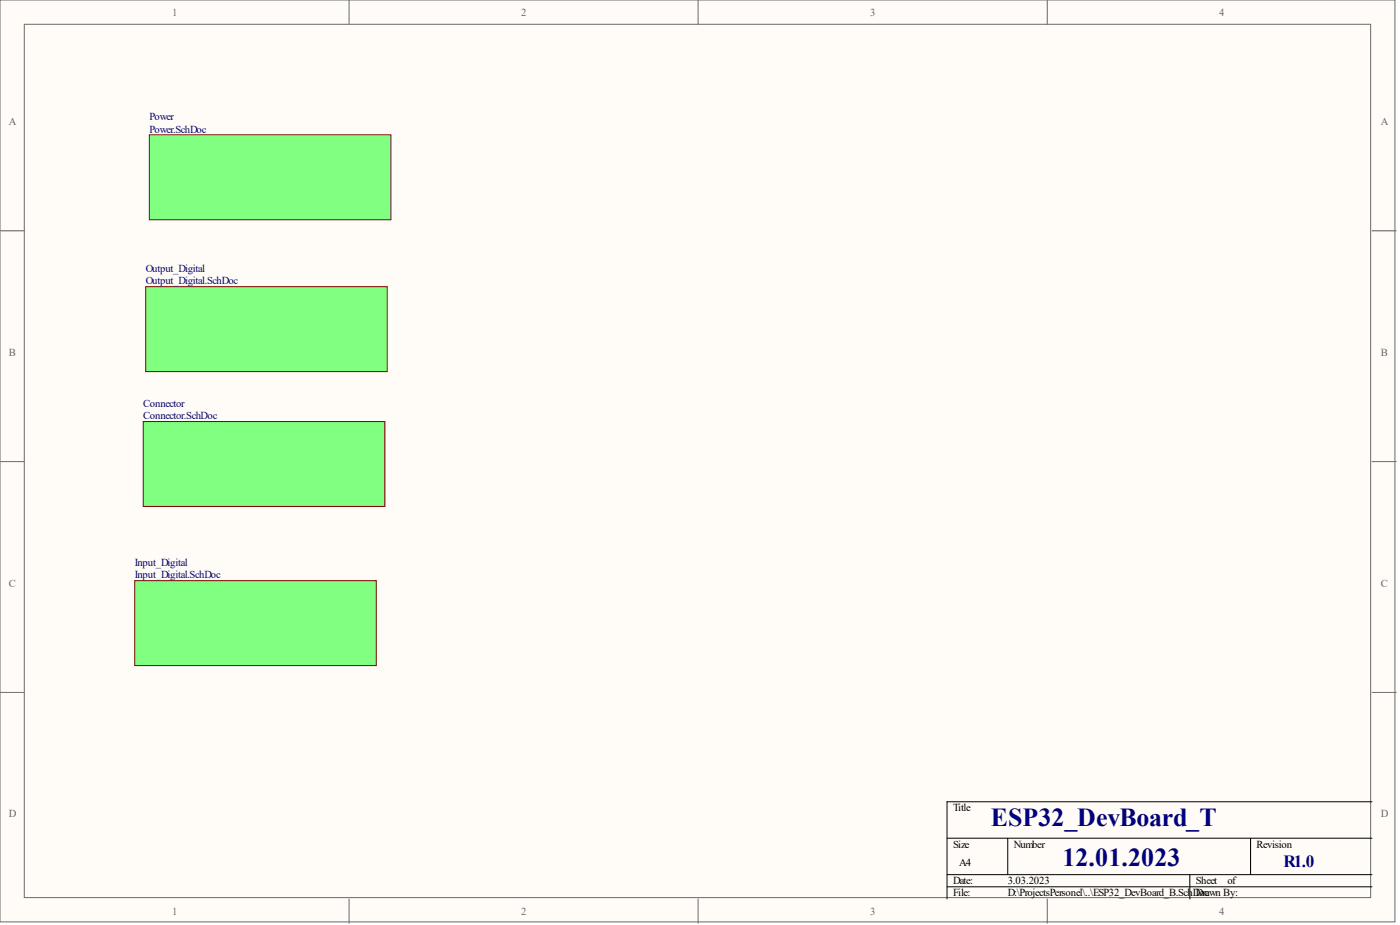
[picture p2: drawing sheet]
<svg xmlns="http://www.w3.org/2000/svg" width="292mm" height="193mm" viewBox="0 0 292 193" stroke-linecap="round" stroke-linejoin="round" font-family="sans-serif">
<defs><g id="words">
<g font-size="5.4" fill="#000080">
<text x="206.7" y="172.4">ESP32_DevBoard_T</text>
<text x="221.7" y="180.7">12.01.2023</text>
</g>
<text font-size="3.6" fill="#000080" x="267.8" y="180.8">R1.0</text>
<g font-size="2.2" fill="#696969">
<text x="35.9" y="3.3">1</text>
<text x="108.7" y="3.3">2</text>
<text x="181.6" y="3.3">3</text>
<text x="254.4" y="3.3">4</text>
<text x="1.8" y="26.1">A</text>
<text x="288.1" y="26.1">A</text>
<text x="1.8" y="74.2">B</text>
<text x="288.1" y="74.2">B</text>
<text x="1.8" y="122.4">C</text>
<text x="288.1" y="122.4">C</text>
<text x="1.8" y="170.5">D</text>
<text x="288.1" y="170.5">D</text>
<text x="35.9" y="190.8">1</text>
<text x="108.7" y="190.8">2</text>
<text x="181.6" y="190.8">3</text>
<text x="254.4" y="190.8">4</text>
</g>
<g font-size="2.2" fill="#000080">
<text x="31.2" y="25.1">Power</text>
<text x="31.2" y="27.7">Power.SchDoc</text>
<text x="30.4" y="56.8">Output_Digital</text>
<text x="30.4" y="59.3">Output_Digital.SchDoc</text>
<text x="29.9" y="84.9">Connector</text>
<text x="29.9" y="87.5">Connector.SchDoc</text>
<text x="28.1" y="118.1">Input_Digital</text>
<text x="28.1" y="120.7">Input_Digital.SchDoc</text>
</g>
<g font-size="2.2">
<text x="198.9" y="169.2">Title</text>
<text x="198.9" y="176.9">Size</text>
<text x="211.5" y="176.9">Number</text>
<text x="262.2" y="176.9">Revision</text>
<text x="198.9" y="184.5">Date:</text>
<text x="200.1" y="180.7">A4</text>
<text x="210.3" y="184.5">3.03.2023</text>
<text x="249.5" y="184.5">Sheet</text>
<text x="256.1" y="184.5">of</text>
<text x="198.9" y="187">File:</text>
<text x="210.3" y="187">D:\ProjectsPersonel\..\ESP32_DevBoard_B.Sch</text>
<text x="248.9" y="187">DDorcawn By:</text>
</g>
</g></defs>
<g fill="#fffcf8" stroke="#696969" stroke-width=".21">
<path d="M0 0h291v192.3h-291z"/>
<path d="M5.1 5.1h280.9v182.2h-280.9z"/>
</g>
<path d="M72.8 0v5.1M145.7 0v5.1M218.5 0v5.1M0 48.1h5.1M286.3 48.1h5M0 96.3h5.1M286.3 96.3h5M0 144.5h5.1M286.3 144.5h5M72.8 187.5v5.1M145.7 187.5v5.1M218.5 187.5v5.1" fill="none" stroke="#696969" stroke-width=".21"/>
<path d="M197.6 174.9h88.7M210.3 174.9v7.6M260.9 174.9v7.6M286.3 167.3h-88.7v20.2M197.6 182.5h88.7M197.6 185h88.7M248.3 182.5v5" fill="none" stroke="#000" stroke-width=".21"/>
<g fill="#80ff80" stroke="#800000" stroke-width=".21">
<path d="M31.2 28.1h50.4v17.7h-50.4z"/>
<path d="M30.4 59.8h50.4v17.7h-50.4z"/>
<path d="M29.9 87.9h50.4v17.8h-50.4z"/>
<path d="M28.1 121.1h50.4v17.8h-50.4z"/>
</g>
<use href="#words"/>
</svg>
